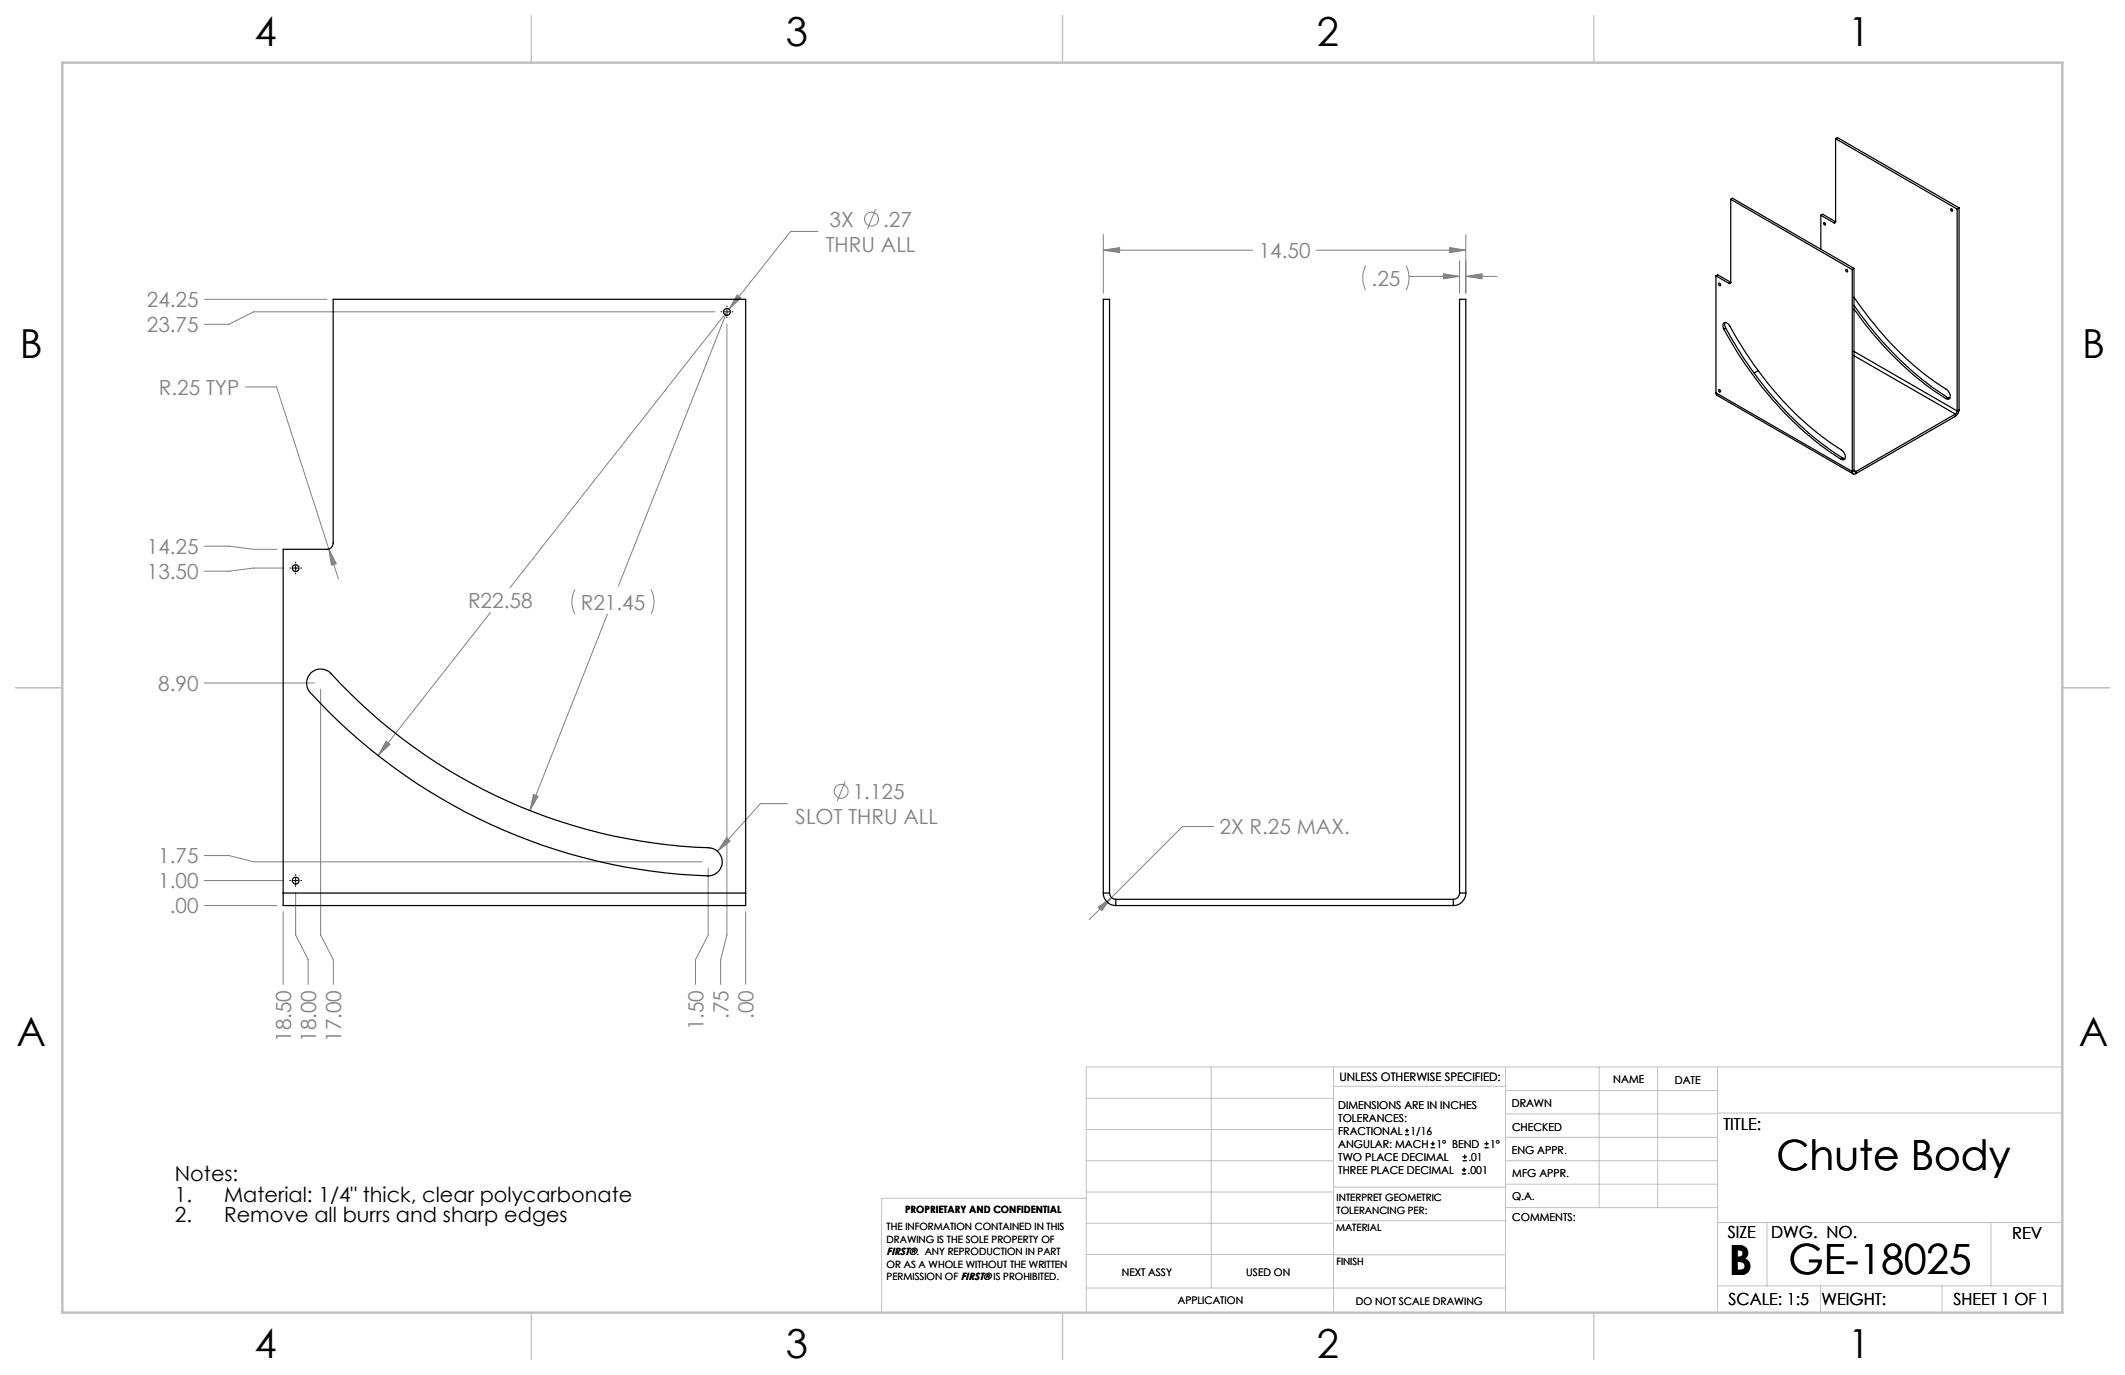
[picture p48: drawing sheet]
<svg xmlns="http://www.w3.org/2000/svg" width="432mm" height="279mm" viewBox="0 0 432 279" stroke-linecap="round" stroke-linejoin="round" font-family="sans-serif">
<defs><g id="words">
<g font-size="8.5">
<text x="361" y="237.7">Chute Body</text>
<text x="351.3" y="259">B</text>
<text x="363.4" y="258.9">GE-18025</text>
</g>
<g font-size="8.1">
<text x="51.7" y="9.3">4</text>
<text x="159.7" y="9.3">3</text>
<text x="267.6" y="9.3">2</text>
<text x="375.6" y="9.3">1</text>
<text x="4" y="72.8">B</text>
<text x="423.1" y="72.8">B</text>
<text x="3.3" y="212.5">A</text>
<text x="422.4" y="212.5">A</text>
<text x="51.7" y="276">4</text>
<text x="159.7" y="276">3</text>
<text x="267.6" y="276">2</text>
<text x="375.6" y="276">1</text>
</g>
<g font-size="4.2" fill="#808080">
<text x="168.5" y="46.1">3X</text>
<text x="179.4" y="46.1">.27</text>
<text x="167.8" y="51.1">THRU ALL</text>
<text x="255.8" y="52.4">14.50</text>
<text x="278.7" y="58">.25</text>
<text x="29.8" y="62.4">24.25</text>
<text x="29.8" y="67.5">23.75</text>
<text x="32.3" y="80.2">R.25 TYP</text>
<text x="29.8" y="112.6">14.25</text>
<text x="29.8" y="117.7">13.50</text>
<text x="95.1" y="123.5">R22.58</text>
<text x="118" y="123.9">R21.45</text>
<text x="32.2" y="140.4">8.90</text>
<text x="161.7" y="167.4">SLOT THRU ALL</text>
<text x="173.3" y="162.3">1.125</text>
<text x="247.8" y="169.5">2X R.25 MAX.</text>
<text x="32.2" y="175.4">1.75</text>
<text x="32.2" y="180.5">1.00</text>
<text x="34.5" y="185.6">.00</text>
<text x="143" y="209.4" transform="rotate(-90 143 209.4)">1.50</text>
<text x="148" y="207" transform="rotate(-90 148 207)">.75</text>
<text x="153.1" y="207" transform="rotate(-90 153.1 207)">.00</text>
<text x="59.1" y="211.7" transform="rotate(-90 59.1 211.7)">18.50</text>
<text x="64.2" y="211.7" transform="rotate(-90 64.2 211.7)">18.00</text>
<text x="69.3" y="211.7" transform="rotate(-90 69.3 211.7)">17.00</text>
</g>
<g font-size="4.2">
<text x="35.5" y="240.1">Notes:</text>
<text x="35.5" y="244.2">1.</text>
<text x="45.5" y="244.2">Material: 1/4&quot; thick, clear polycarbonate</text>
<text x="35.5" y="248.4">2.</text>
<text x="45.5" y="248.4">Remove all burrs and sharp edges</text>
</g>
<g font-size="3.4">
<text x="350.2" y="229.5">TITLE:</text>
<text x="351.1" y="251.6">SIZE</text>
<text x="359.9" y="251.6">DWG. NO.</text>
<text x="408.9" y="251.7">REV</text>
<text x="351.2" y="265.2">SCALE: 1:5</text>
<text x="370.1" y="265.3">WEIGHT:</text>
<text x="396.9" y="265.2">SHEET 1 OF 1</text>
</g>
<text font-size="2.4" x="272.2" y="219.7">UNLESS OTHERWISE SPECIFIED:</text>
<g font-size="2.2">
<text x="327.8" y="220.1">NAME</text>
<text x="340.3" y="220.2">DATE</text>
<text x="271.9" y="225.3">DIMENSIONS ARE IN INCHES</text>
<text x="271.9" y="227.9">TOLERANCES:</text>
<text x="307.2" y="224.9">DRAWN</text>
<text x="271.9" y="230.6">FRACTIONAL</text>
<text x="271.9" y="233.2">ANGULAR: MACH</text>
<text x="286.6" y="230.6">1/16</text>
<text x="291.9" y="233.2">1° BEND</text>
<text x="302.8" y="233.2">1°</text>
<text x="307.3" y="229.8">CHECKED</text>
<text x="271.9" y="238.5">THREE PLACE DECIMAL</text>
<text x="271.9" y="235.9">TWO PLACE DECIMAL</text>
<text x="298.2" y="238.5">.001</text>
<text x="298.4" y="235.9">.01</text>
<text x="307.2" y="234.5">ENG APPR.</text>
<text x="307.3" y="239.2">MFG APPR.</text>
<text x="307.3" y="243.9">Q.A.</text>
<text x="307.3" y="248.1">COMMENTS:</text>
</g>
<g font-size="2.1">
<text x="180.2" y="255.1">FIRST®. ANY REPRODUCTION IN PART</text>
<text x="227.9" y="259.2">NEXT ASSY</text>
<text x="253.3" y="259.2">USED ON</text>
<text x="239.3" y="265">APPLICATION</text>
<text x="275.5" y="265.1">DO NOT SCALE DRAWING</text>
</g>
<g font-size="2">
<text x="271.6" y="244.1">INTERPRET GEOMETRIC</text>
<text x="180.2" y="250">THE INFORMATION CONTAINED IN THIS</text>
<text x="183.9" y="246.4">PROPRIETARY AND CONFIDENTIAL</text>
<text x="271.5" y="250.2">MATERIAL</text>
<text x="271.6" y="246.6">TOLERANCING PER:</text>
<text x="180.2" y="252.5">DRAWING IS THE SOLE PROPERTY OF</text>
<text x="180.2" y="257.6">OR AS A WHOLE WITHOUT THE WRITTEN</text>
<text x="271.5" y="257">FINISH</text>
<text x="180.2" y="260.1">PERMISSION OF FIRST® IS PROHIBITED.</text>
</g>
</g></defs>
<g fill="none" stroke="#c0c0c0" stroke-width=".2">
<path d="M246.1 216.8v44.9M271 216.8v49.9M305.9 216.8v49.9M324.9 216.8v28.6M336.8 216.8v28.6M349 216.8v49.9M419.1 216.8h-198.4v49.9M220.7 235.9h50.3M220.7 229.5h50.3M220.7 223.2h50.3M271 220.7h34.9M305.9 231.1h43.1"/>
<path d="M305.9 226.3h43.1M305.9 221.6h43.1M305.9 235.9h43.1M349 226.2h70.1M220.7 248.6h50.3M220.7 242.2h50.3M220.7 254.9h50.3M220.7 243.5h-41.6v23.2M271 255h34.9M271 248.1h35M271 241.2h35M305.9 240.6h43.1"/>
<path d="M306 245.4h43M349 248.4h70.1M359.1 248.4v12.9M404.6 248.4v12.9M220.7 261.7h85.2M349 261.3h70.1M369.9 261.3v5.4M394.6 261.3v5.4"/>
</g>
<path d="M108 3.2v9.5M215.9 3.2v9.5M323.8 3.2v9.5M3.1 139.7h9.6M419.1 139.7h9.5M108 266.7v9.6M215.9 266.7v9.6M323.8 266.7v9.6" fill="none" stroke="#c0c0c0" stroke-width=".25"/>
<path d="M12.7 12.7h406.4v254h-406.4z" fill="none" stroke="#c0c0c0" stroke-width=".5"/>
<g fill="none" stroke="#808080" stroke-width=".2">
<path d="M149.8 59.9l.8 .6-2.5 2.3zM166.2 47h-5.5l-12.6 15.8M177.9 42.5l-1.6 4M224.2 50.8l3.3-.5v1zM224.2 47.7v11.8M224.2 50.8h30.4M267.5 50.8h30.4M277.5 53.9a5.9 5.9 0 0 0 0 5.1M285.7 53.9a5.6 5.6 0 0 1 0 5.1M286.3 56.2h10.3M293.3 55.6l3.3 .6-3.3 .5zM294.6 50.3l3.3 .5-3.3 .5z"/>
<path d="M296.6 53v6.5M297.9 56.2l3.3-.6v1.1zM297.9 47.7v11.8M297.9 56.2h6.3M41.5 60.8h24.9M49.8 78.6h6.4l10.6 32.9M145.2 63.4h-93.7l-5 2.5h-5M147.7 65.8v124.2l-1.3 5v5M41.5 111h5l5 .6h4.8M57.6 115.4h-6.1l-5 .7h-5M66.8 111.5l1.5 3-1 .4zM66.8 111.5l2 6.1"/>
<path d="M116.8 119.8a5.5 5.5 0 0 0 0 5M125.7 119.1l22-55.7-44.1 56M132.3 119.8a5.5 5.5 0 0 1 0 5M41.5 138.8h22.4M99.7 124.5l-22.9 29M123.4 124.8l-15.7 39.9M65.2 140.1v49.9l2.5 5v5M78.5 150.6l.8 .6-2.5 2.3zM171.7 158.8l-1.6 4M41.5 178.9h16.1M41.5 173.8h5l5 1.3h91.1M108.4 161.4l.9 .4-1.6 2.9z"/>
<path d="M143.9 176.4v13.6l-2.6 5v5M147.6 170.2l.8 .7-2.6 2.1zM160.1 163.3h-5.6l-8.7 9.7M246.6 168h-6.3l-14.5 14.4M41.5 184h14.8M57.5 185.3v14.7M60.1 181.4v8.6l2.5 5v5M151.5 185.3v14.7M223.1 184.4l2.7-2-1.9 2.7zM225.8 182.4l-4.5 4.5"/>
<circle cx="177.1" cy="44.5" r="1.41"/>
<circle cx="170.9" cy="160.8" r="1.41"/>
</g>
<g fill="none" stroke="#000" stroke-width=".2">
<path d="M146.5 63.4h.2M147.2 63.4h1M147.7 62.2v.1M147.7 62.9v1M147.7 64.4v.2M148.7 63.4h.2M58.9 115.4h.2M59.6 115.4h1M60.1 114.2v.2M60.1 114.9v1.1M60.1 116.5v.1M61.1 115.4h.2"/>
<path d="M58.9 178.9h.2M59.6 178.9h1M60.1 177.7v.2M60.1 178.4v1.1M60.1 180v.1M61.1 178.9h.2"/>
</g>
<path d="M149.8 59.9l-1.7 2.9 2.5-2.3zM78.5 150.6l-1.7 2.9 2.5-2.3zM108.4 161.4l-.7 3.3 1.6-2.9zM147.6 170.2l-1.8 2.8 2.6-2.1zM66.8 111.5l.5 3.4 1-.4zM224.2 50.8l3.3-.5v1zM294.6 50.3l3.3 .5-3.3 .5zM293.3 55.6l3.3 .6-3.3 .5zM297.9 56.2l3.3-.6v1.1zM223.1 184.4l.8 .7 1.9-2.7z" fill="#808080"/>
<g fill="none" stroke="#000" stroke-width=".25">
<path d="M373 28.2v16.8M373 28.2l24.7 14.3M373 28.2l.4-.2 24.7 14.2M348.7 56.1v23.7M348.7 56.1l2.6 1.5M348.7 56.1l.3-.3 2.7 1.6M349.3 57.5l.2 .1a.27 .27 0 0 1 .1 .2 .27 .27 0 0 1-.1 .3l-.3-.4zM351.7 57.4a.23 .23 0 0 1-.1 .2 .23 .23 0 0 1-.3 0M351.7 40.5l.3-.2 24.7 14.2M351.7 40.5l24.7 14.3M351.7 40.5v16.9M351.7 57.4l-.4 .2"/>
<path d="M370 43.7v7M370 43.7l2.6 1.6M370 43.7l.4-.2 2.6 1.5M370.6 45.3a.24 .24 0 0 1 .3 .1 .24 .24 0 0 1-.1 .3zM373 45a.21 .21 0 0 1-.1 .3 .21 .21 0 0 1-.3 0M373 45l-.4 .3M375.1 54.8h.2a.21 .21 0 0 1 .2 .2 .21 .21 0 0 1-.3 .2zM376.4 54.8v41M376.7 54.5l-.3 .3M376.7 54.5v41.1M396.4 42.4h.2a.25 .25 0 0 1 .2 .3 .25 .25 0 0 1-.2 .2l-.2-.1zM397.7 42.5v41"/>
<path d="M398.1 42.2l-.4 .3M398.1 42.2v41.1M348.7 79.8l.2 .5 27.7 16M348.7 79.8l27.7 16M349.2 79.2h.3a.21 .21 0 0 1 .1 .2 .21 .21 0 0 1-.2 .2zM350.3 66.9a.82 .82 0 0 1 .3-1.4l.6 .4a71.2 71.2 0 0 0 21.3 24.4l2 1.5a1.08 1.08 0 0 1 .1 1.7l-.5-.2M350.3 66.9a72.1 72.1 0 0 0 22.9 25.9l.9 .5M350.6 65.5a1.18 1.18 0 0 0 .1 1.2M350.7 66.7a71.1 71.1 0 0 0 23.8 26.4M350.7 66.7l-.4 .2M357.3 75.3l-.9 .5M376.7 62.8a67.6 67.6 0 0 0 18.7 18.2"/>
<path d="M376.7 60.4a65.8 65.8 0 0 0 19.2 19l.1 .2a.93 .93 0 0 1-.2 1.5l-.4-.1M376.7 62.1a67.6 67.6 0 0 0 19.1 18.7M376.7 71.4l21 12.1M376.7 72.3l20.6 11.8M374.5 93.1l.4 .1M374.5 93.1l-.4 .2M376.4 95.8a.45 .45 0 0 0 .2 .5 .45 .45 0 0 0 .5-.1M376.7 95.6a.23 .23 0 0 0 .1 .3 .23 .23 0 0 0 .3-.1M376.7 95.6l-.3 .2M376.7 95.6l.4 .2M377.1 95.8v.4M395.8 80.8l.4 .1"/>
<path d="M395.8 80.8l-.4 .2M397.3 84.1l-20.2 11.7M397.3 84.1v.5M397.3 84.6l-20.2 11.6M397.7 83.5l-.4 .6M398.1 83.3a1.66 1.66 0 0 1-.8 1.3M398.1 83.3l-.4 .2M63.2 136.7a2.9 2.9 0 0 1 4.1 .2 109.4 109.4 0 0 0 77.1 35.4 2.85 2.85 0 0 1 2.3 3.1 2.85 2.85 0 0 1-2.9 2.6 114.5 114.5 0 0 1-81-37.6 2.87 2.87 0 0 1 .4-3.7zM57.5 181.5v-69.9h8.9a1.26 1.26 0 0 0 1.3-1.3v-49.5h83.8v120.7M57.5 181.5v2.5h94v-2.5M57.5 181.5h94M224.2 181.5a2.57 2.57 0 0 0 2.5 2.5"/>
<path d="M224.2 181.5h1.3M224.2 181.5v-120.7h1.3v120.7M225.5 181.5a1.26 1.26 0 0 0 1.2 1.2M226.7 184h68.6M226.7 182.7h68.6M226.7 182.7v1.3M295.3 182.7v1.3M296.6 181.5a1.21 1.21 0 0 1-1.3 1.2M296.6 181.5h1.3M296.6 181.5v-120.7h1.3v120.7M297.9 181.5a2.57 2.57 0 0 1-2.6 2.5"/>
<circle cx="147.7" cy="63.4" r=".69"/>
<circle cx="60.1" cy="115.4" r=".69"/>
<circle cx="60.1" cy="178.9" r=".69"/>
</g>
<g fill="none" stroke="#000" stroke-width=".2">
<path d="M285.5 230.6h.8M285.5 229.7h.8M285.9 229.3v.9M290.7 233.2h.8M290.7 232.4h.8M291.1 232v.8M297.1 238.5h.8M297.1 237.7h.8M297.2 235.9h.9M297.2 235.1h.9M297.5 237.3v.8M297.6 234.6v.9"/>
<path d="M301.7 233.2h.8M301.7 232.4h.8M302.1 232v.8"/>
</g>
<use href="#words"/>
</svg>
